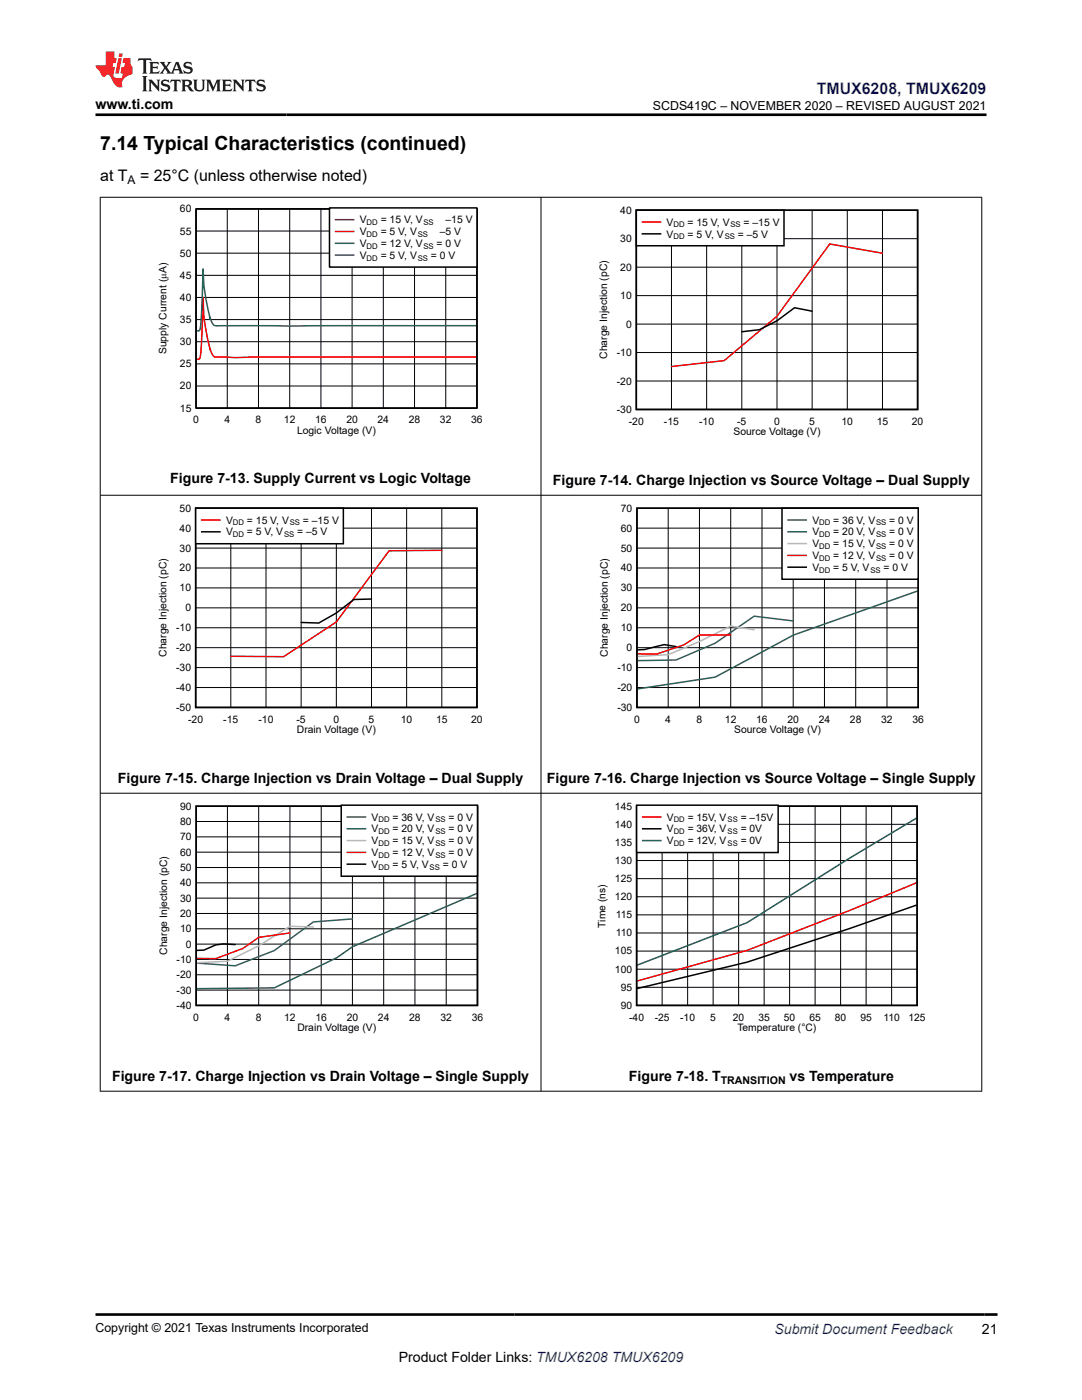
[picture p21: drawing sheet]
<svg xmlns="http://www.w3.org/2000/svg" width="216mm" height="279mm" viewBox="0 0 216 279" stroke-linecap="round" stroke-linejoin="round" font-family="sans-serif">
<defs><g id="words">
<text font-size="3.9" x="20" y="29.9">7.14 Typical Characteristics (continued)</text>
<text font-size="3.2" fill="#00f" x="163" y="18.7">TMUX6208, TMUX6209</text>
<g font-size="3.2">
<text x="20" y="36.1">at T</text>
<text x="27.9" y="36.1">= 25°C (unless otherwise noted)</text>
</g>
<g font-size="2.8">
<text x="19" y="21.8">www.ti.com</text>
<text x="34" y="96.4">Figure 7-13. Supply Current vs Logic Voltage</text>
<text x="110.3" y="96.8">Figure 7-14. Charge Injection vs Source Voltage – Dual Supply</text>
<text x="23.5" y="156.3">Figure 7-15. Charge Injection vs Drain Voltage – Dual Supply</text>
<text x="109.1" y="156.3">Figure 7-16. Charge Injection vs Source Voltage – Single Supply</text>
<text x="22.4" y="215.8">Figure 7-17. Charge Injection vs Drain Voltage – Single Supply</text>
<text x="125.5" y="215.8">Figure 7-18. T</text>
<text x="157.6" y="215.8">vs Temperature</text>
<text x="195.9" y="266.1">21</text>
<text x="79.6" y="271.7">Product Folder Links: TMUX6208 TMUX6209</text>
</g>
<text font-size="2.8" fill="#00f" x="154.5" y="266.2">Submit Document Feedback</text>
<g font-size="2.5">
<text x="130.3" y="21.9">SCDS419C – NOVEMBER 2020 – REVISED AUGUST 2021</text>
<text x="19" y="265.9">Copyright © 2021 Texas Instruments Incorporated</text>
</g>
<text font-size="2.4" x="25.5" y="36.7">A</text>
<g font-size="2.1">
<text x="35.9" y="46.8">55</text>
<text x="35.9" y="42.4">60</text>
<text x="71.8" y="44.6">V</text>
<text x="71.8" y="46.9">V</text>
<text x="76" y="44.6">= 15 V, V</text>
<text x="76" y="46.9">= 5 V, V</text>
<text x="87.8" y="46.9">–5 V</text>
<text x="88.9" y="44.6">–15 V</text>
<text x="123.8" y="42.7">40</text>
<text x="133" y="45">V</text>
<text x="133" y="47.4">V</text>
<text x="137.2" y="45">= 15 V, V</text>
<text x="137.2" y="47.4">= 5 V, V</text>
<text x="147.2" y="47.4">= –5 V</text>
<text x="148.4" y="45">= –15 V</text>
<text x="35.9" y="51.2">50</text>
<text x="71.8" y="49.3">V</text>
<text x="71.8" y="51.6">V</text>
<text x="76" y="49.3">= 12 V, V</text>
<text x="76" y="51.6">= 5 V, V</text>
<text x="86" y="51.6">= 0 V</text>
<text x="87.1" y="49.3">= 0 V</text>
<text x="123.8" y="48.3">30</text>
<text x="35.9" y="55.6">45</text>
<text x="123.8" y="59.7">10</text>
<text x="123.8" y="54">20</text>
<text x="35.9" y="64.5">35</text>
<text x="35.9" y="60.1">40</text>
<text x="124.9" y="65.4">0</text>
<text x="33.2" y="70.7" transform="rotate(-90 33.2 70.7)">Supply Current (μA)</text>
<text x="35.9" y="68.9">30</text>
<text x="121.2" y="71.6" transform="rotate(-90 121.2 71.6)">Charge Injection (pC)</text>
<text x="123.1" y="71.1">-10</text>
<text x="35.9" y="77.7">20</text>
<text x="35.9" y="73.3">25</text>
<text x="123.1" y="76.7">-20</text>
<text x="35.9" y="82.1">15</text>
<text x="123.1" y="82.4">-30</text>
<text x="38.5" y="84.5">0</text>
<text x="44.8" y="84.5">4</text>
<text x="51" y="84.5">8</text>
<text x="56.7" y="84.5">12</text>
<text x="59.3" y="86.6">Logic Voltage (V)</text>
<text x="62.9" y="84.5">16</text>
<text x="69.1" y="84.5">20</text>
<text x="75.3" y="84.5">24</text>
<text x="81.6" y="84.5">28</text>
<text x="87.8" y="84.5">32</text>
<text x="94" y="84.5">36</text>
<text x="125.5" y="84.8">-20</text>
<text x="132.5" y="84.8">-15</text>
<text x="139.5" y="84.8">-10</text>
<text x="146.4" y="86.8">Source Voltage (V)</text>
<text x="147.1" y="84.8">-5</text>
<text x="154.5" y="84.8">0</text>
<text x="161.5" y="84.8">5</text>
<text x="167.9" y="84.8">10</text>
<text x="174.9" y="84.8">15</text>
<text x="182" y="84.8">20</text>
<text x="35.8" y="106.1">40</text>
<text x="35.8" y="102.1">50</text>
<text x="45.1" y="104.5">V</text>
<text x="45.1" y="106.9">V</text>
<text x="49.3" y="104.5">= 15 V, V</text>
<text x="49.3" y="106.9">= 5 V, V</text>
<text x="59.3" y="106.9">= –5 V</text>
<text x="60.4" y="104.5">= –15 V</text>
<text x="123.9" y="106.1">60</text>
<text x="123.9" y="102.1">70</text>
<text x="162.1" y="104.5">V</text>
<text x="162.1" y="106.9">V</text>
<text x="166.3" y="104.5">= 36 V, V</text>
<text x="166.3" y="106.9">= 20 V, V</text>
<text x="177.4" y="104.5">= 0 V</text>
<text x="177.4" y="106.9">= 0 V</text>
<text x="35.8" y="110.1">30</text>
<text x="123.9" y="110.1">50</text>
<text x="162.1" y="109.2">V</text>
<text x="162.1" y="111.6">V</text>
<text x="162.1" y="113.9">V</text>
<text x="166.3" y="109.2">= 15 V, V</text>
<text x="166.3" y="111.6">= 12 V, V</text>
<text x="166.3" y="113.9">= 5 V, V</text>
<text x="176.3" y="113.9">= 0 V</text>
<text x="177.4" y="109.2">= 0 V</text>
<text x="177.4" y="111.6">= 0 V</text>
<text x="35.8" y="118">10</text>
<text x="35.8" y="114">20</text>
<text x="123.9" y="118">30</text>
<text x="123.9" y="114">40</text>
<text x="35.1" y="126">-10</text>
<text x="37" y="122">0</text>
<text x="123.9" y="126">10</text>
<text x="123.9" y="122">20</text>
<text x="33.3" y="131.1" transform="rotate(-90 33.3 131.1)">Charge Injection (pC)</text>
<text x="35.1" y="130">-20</text>
<text x="121.3" y="131.1" transform="rotate(-90 121.3 131.1)">Charge Injection (pC)</text>
<text x="125" y="130">0</text>
<text x="35.1" y="137.9">-40</text>
<text x="35.1" y="133.9">-30</text>
<text x="123.2" y="137.9">-20</text>
<text x="123.2" y="133.9">-10</text>
<text x="35.1" y="141.9">-50</text>
<text x="123.2" y="141.9">-30</text>
<text x="37.5" y="144.2">-20</text>
<text x="44.6" y="144.2">-15</text>
<text x="51.6" y="144.2">-10</text>
<text x="59.2" y="144.2">-5</text>
<text x="59.2" y="146.3">Drain Voltage (V)</text>
<text x="66.5" y="144.2">0</text>
<text x="73.6" y="144.2">5</text>
<text x="80" y="144.2">10</text>
<text x="87" y="144.2">15</text>
<text x="94" y="144.2">20</text>
<text x="126.5" y="144.2">0</text>
<text x="132.8" y="144.2">4</text>
<text x="139" y="144.2">8</text>
<text x="144.7" y="144.2">12</text>
<text x="146.5" y="146.3">Source Voltage (V)</text>
<text x="150.9" y="144.2">16</text>
<text x="157.1" y="144.2">20</text>
<text x="163.4" y="144.2">24</text>
<text x="169.6" y="144.2">28</text>
<text x="175.8" y="144.2">32</text>
<text x="182.1" y="144.2">36</text>
<text x="35.9" y="161.6">90</text>
<text x="35.9" y="167.7">70</text>
<text x="35.9" y="164.6">80</text>
<text x="74.1" y="163.8">V</text>
<text x="74.1" y="166.1">V</text>
<text x="78.3" y="163.8">= 36 V, V</text>
<text x="78.3" y="166.1">= 20 V, V</text>
<text x="89.5" y="163.8">= 0 V</text>
<text x="89.5" y="166.1">= 0 V</text>
<text x="35.9" y="173.8">50</text>
<text x="35.9" y="170.8">60</text>
<text x="74.1" y="168.5">V</text>
<text x="74.1" y="170.8">V</text>
<text x="74.1" y="173.2">V</text>
<text x="78.3" y="168.5">= 15 V, V</text>
<text x="78.3" y="170.8">= 12 V, V</text>
<text x="78.3" y="173.2">= 5 V, V</text>
<text x="88.4" y="173.2">= 0 V</text>
<text x="89.5" y="168.5">= 0 V</text>
<text x="89.5" y="170.8">= 0 V</text>
<text x="35.9" y="179.9">30</text>
<text x="35.9" y="176.9">40</text>
<text x="35.9" y="183">20</text>
<text x="33.4" y="190.6" transform="rotate(-90 33.4 190.6)">Charge Injection (pC)</text>
<text x="35.9" y="186.1">10</text>
<text x="37.1" y="189.1">0</text>
<text x="35.2" y="195.2">-20</text>
<text x="35.2" y="192.2">-10</text>
<text x="35.2" y="201.3">-40</text>
<text x="35.2" y="198.3">-30</text>
<text x="38.6" y="203.7">0</text>
<text x="44.8" y="203.7">4</text>
<text x="51" y="203.7">8</text>
<text x="56.7" y="203.7">12</text>
<text x="62.9" y="203.7">16</text>
<text x="69.2" y="203.7">20</text>
<text x="75.4" y="203.7">24</text>
<text x="81.6" y="203.7">28</text>
<text x="87.9" y="203.7">32</text>
<text x="94.1" y="203.7">36</text>
<text x="59.3" y="205.8">Drain Voltage (V)</text>
<text x="143.8" y="216.3">TRANSITION</text>
</g>
<g font-size="2">
<text x="122.7" y="161.6">145</text>
<text x="122.7" y="165.2">140</text>
<text x="133.1" y="163.8">V</text>
<text x="133.1" y="166.1">V</text>
<text x="137.2" y="163.8">= 15V, V</text>
<text x="137.2" y="166.1">= 36V, V</text>
<text x="147.8" y="163.8">= –15V</text>
<text x="147.8" y="166.1">= 0V</text>
<text x="122.7" y="172.4">130</text>
<text x="122.7" y="168.8">135</text>
<text x="133.1" y="168.5">V</text>
<text x="137.2" y="168.5">= 12V, V</text>
<text x="147.8" y="168.5">= 0V</text>
<text x="122.7" y="179.6">120</text>
<text x="122.7" y="176">125</text>
<text x="120.8" y="185.1" transform="rotate(-90 120.8 185.1)">Time (ns)</text>
<text x="122.9" y="183.3">115</text>
<text x="122.7" y="190.5">105</text>
<text x="122.9" y="186.9">110</text>
<text x="122.7" y="194.1">100</text>
<text x="123.8" y="197.7">95</text>
<text x="123.8" y="201.3">90</text>
<text x="125.6" y="203.7">-40</text>
<text x="130.6" y="203.7">-25</text>
<text x="135.7" y="203.7">-10</text>
<text x="141.7" y="203.7">5</text>
<text x="146.2" y="203.7">20</text>
<text x="151.3" y="203.7">35</text>
<text x="156.4" y="203.7">50</text>
<text x="161.5" y="203.7">65</text>
<text x="166.6" y="203.7">80</text>
<text x="171.7" y="203.7">95</text>
<text x="176.3" y="203.7">110</text>
<text x="181.3" y="203.7">125</text>
<text x="147.2" y="205.8">Temperature (°C)</text>
</g>
<g font-size="1.6">
<text x="73.2" y="44.9">DD</text>
<text x="73.2" y="47.3">DD</text>
<text x="83.4" y="47.3">SS</text>
<text x="84.5" y="44.9">SS</text>
<text x="134.4" y="45.4">DD</text>
<text x="134.4" y="47.8">DD</text>
<text x="144.6" y="47.8">SS</text>
<text x="145.7" y="45.4">SS</text>
<text x="73.2" y="49.6">DD</text>
<text x="73.2" y="52">DD</text>
<text x="83.4" y="52">SS</text>
<text x="84.5" y="49.6">SS</text>
<text x="46.5" y="104.9">DD</text>
<text x="46.5" y="107.2">DD</text>
<text x="56.7" y="107.2">SS</text>
<text x="57.8" y="104.9">SS</text>
<text x="163.5" y="104.9">DD</text>
<text x="163.5" y="107.2">DD</text>
<text x="174.8" y="104.9">SS</text>
<text x="174.8" y="107.2">SS</text>
<text x="163.5" y="109.6">DD</text>
<text x="163.5" y="111.9">DD</text>
<text x="174.8" y="109.6">SS</text>
<text x="174.8" y="111.9">SS</text>
<text x="163.5" y="114.3">DD</text>
<text x="173.7" y="114.3">SS</text>
<text x="75.5" y="164.1">DD</text>
<text x="75.5" y="166.5">DD</text>
<text x="86.9" y="164.1">SS</text>
<text x="86.9" y="166.5">SS</text>
<text x="75.5" y="168.8">DD</text>
<text x="75.5" y="171.2">DD</text>
<text x="75.5" y="173.5">DD</text>
<text x="85.7" y="173.5">SS</text>
<text x="86.9" y="168.8">SS</text>
<text x="86.9" y="171.2">SS</text>
</g>
<g font-size="1.5">
<text x="134.4" y="164.1">DD</text>
<text x="134.4" y="166.5">DD</text>
<text x="145.2" y="164.1">SS</text>
<text x="145.2" y="166.5">SS</text>
<text x="134.4" y="168.8">DD</text>
<text x="145.2" y="168.8">SS</text>
</g>
</g></defs>
<path d="M39.1 41.7h56.1v39.8h-56.1z" fill="none" stroke="#000" stroke-width=".3"/>
<g fill="none" stroke="#000" stroke-width=".2">
<path d="M39.1 59.4h56.1M39.1 54.9h56.1M39.1 50.5h56.1M39.1 46.1h56.1M45.3 41.7v39.8M51.6 41.7v39.8M57.8 41.7v39.8M64 41.7v39.8M70.3 41.7v39.8M76.5 41.7v39.8M82.7 41.7v39.8M88.9 41.7v39.8"/>
<path d="M39.1 77h56.1M39.1 72.6h56.1M39.1 68.2h56.1M39.1 63.8h56.1"/>
</g>
<path d="M95 71.3l-48.1 .1-3.9-.1-.5-.3-.6-1.4v.2l-.8-3.6a35 35 0 0 1-.6-6.9 90.5 90.5 0 0 1-.6 12.2l-.2 .2h-.4" fill="none" stroke="#f00" stroke-width=".3"/>
<path d="M95 65h-51.4a1.22 1.22 0 0 1-1.5-1.1l-.2-.6v.4l-.4-2.2-.8-4.5-.2-3.3a90 90 0 0 1-.6 12.1l-.2 .2h-.4" fill="none" stroke="#286b49" stroke-width=".3"/>
<path d="M65.7 41.5h29.5v11.8h-29.5z" fill-rule="evenodd" fill="#fff"/>
<path d="M65.7 41.5h29.5v11.8h-29.5zM127 42h56.1v39.7h-56.1zM162.1 62.1l-3.6-.7-3.5 2.6-3.5 1.8-3.5 .4" fill="none" stroke="#000" stroke-width=".3"/>
<path d="M67 43.8h3.6" fill="none" stroke="#68265f" stroke-width=".3"/>
<path d="M67 46.2h3.6M176.1 50.5l-10.5-1.8-10.6 14.4-10.5 8.9-10.5 1.1" fill="none" stroke="#f00" stroke-width=".3"/>
<path d="M67 48.6h3.6" fill="none" stroke="#286b49" stroke-width=".3"/>
<path d="M67 50.9h3.6" fill="none" stroke="#295c74" stroke-width=".3"/>
<g fill="none" stroke="#000" stroke-width=".2">
<path d="M127 59h56.1M127 53.3h56.1M127 47.6h56.1M134 42v39.7M141 42v39.7M148 42v39.7M155 42v39.7M162.1 42v39.7M169.1 42v39.7M176.1 42v39.7M127 76h56.1M127 70.4h56.1"/>
<path d="M127 64.7h56.1"/>
</g>
<path d="M127 42h29.4v7h-29.4z" fill-rule="evenodd" fill="#fff"/>
<path d="M127 42h29.4v7h-29.4zM128.2 46.7h3.6M39 101.4h56.2v39.8h-56.2zM74.1 119.5l-3.5 .1-3.5 2.7-3.5 2-3.5-.1" fill="none" stroke="#000" stroke-width=".3"/>
<path d="M128.2 44.3h3.6M88.2 109.8l-10.6 .1-10.5 14.2-10.5 7-10.5-.1" fill="none" stroke="#f00" stroke-width=".3"/>
<g fill="none" stroke="#000" stroke-width=".2">
<path d="M39 117.3h56.2M39 113.4h56.2M39 109.4h56.2M39 105.4h56.2M46.1 101.4v39.8M53.1 101.4v39.8M60.1 101.4v39.8M67.1 101.4v39.8M74.1 101.4v39.8M81.1 101.4v39.8M88.2 101.4v39.8M39 137.2h56.2"/>
<path d="M39 133.2h56.2M39 129.3h56.2M39 125.3h56.2M39 121.3h56.2"/>
</g>
<path d="M39 101.4h29.5v7.1h-29.5z" fill-rule="evenodd" fill="#fff"/>
<path d="M39 101.4h29.5v7.1h-29.5zM40.3 106.1h3.6M127.1 101.4h56.1v39.8h-56.1zM134.9 129l-2.4-.4-3.8 1-1.5 .1" fill="none" stroke="#000" stroke-width=".3"/>
<path d="M40.3 103.8h3.6M145.8 126.7h-6.2l-3.2 2-5.4 1.9-3.8-.1" fill="none" stroke="#f00" stroke-width=".3"/>
<g fill="none" stroke="#000" stroke-width=".2">
<path d="M127.1 117.3h56.1M127.1 113.4h56.1M127.1 109.4h56.1M127.1 105.4h56.1M133.3 101.4v39.8M139.6 101.4v39.8M145.8 101.4v39.8M152 101.4v39.8M158.3 101.4v39.8M164.5 101.4v39.8M170.7 101.4v39.8M177 101.4v39.8"/>
<path d="M127.1 137.2h56.1M127.1 133.2h56.1M127.1 129.3h56.1M127.1 125.3h56.1M127.1 121.3h56.1"/>
</g>
<path d="M183.1 117.9l-24.8 8.9-15.6 8.3-15.5 2.4" fill="none" stroke="#286b49" stroke-width=".3"/>
<path d="M158.3 123.9l-7.8-.9-7.8 5.4-7.8 3.3-7.7 .1" fill="none" stroke="#295c74" stroke-width=".3"/>
<path d="M150.5 125.7l-4.7-.8-6.2 3.1-6.3 2.7-6.1 .3" fill="none" stroke="#b8b8b8" stroke-width=".3"/>
<path d="M156 101.4h27.2v14.2h-27.2z" fill-rule="evenodd" fill="#fff"/>
<path d="M156 101.4h27.2v14.2h-27.2zM157.2 113.2h3.7M39.1 160.9h56.2v39.8h-56.2zM46.9 188.5l-2.3-.1-1.6 .2-2.3 1-1.4 .1" fill="none" stroke="#000" stroke-width=".3"/>
<path d="M157.2 103.8h3.7M95.1 178.3l-24.8 10.7-3.1 2.1-12.5 6-15.4 .2" fill="none" stroke="#286b49" stroke-width=".3"/>
<path d="M157.2 106.1h3.7M70.3 183.4l-7.8 .6-7.8 5.7-7.8 3-7.6-.5" fill="none" stroke="#295c74" stroke-width=".3"/>
<path d="M157.2 108.5h3.7M62.5 185l-4.6-.1-6.3 3.9-6.2 3-6.1 .3" fill="none" stroke="#b8b8b8" stroke-width=".3"/>
<path d="M157.2 110.8h3.7M57.9 186.2l-6.3 .9-3.1 2.2-5.5 2h-3.7" fill="none" stroke="#f00" stroke-width=".3"/>
<g fill="none" stroke="#000" stroke-width=".2">
<path d="M39.1 179.2h56.2M39.1 176.2h56.2M39.1 173.1h56.2M39.1 170.1h56.2M39.1 167h56.2M39.1 163.9h56.2M45.4 160.9v39.8M51.6 160.9v39.8M57.9 160.9v39.8M64.1 160.9v39.8M70.3 160.9v39.8M76.6 160.9v39.8"/>
<path d="M82.8 160.9v39.8M89 160.9v39.8M39.1 197.6h56.2M39.1 194.5h56.2M39.1 191.5h56.2M39.1 188.4h56.2M39.1 185.4h56.2M39.1 182.3h56.2"/>
</g>
<path d="M68.1 160.7h27.2v14.2h-27.2z" fill-rule="evenodd" fill="#fff"/>
<path d="M68.1 160.7h27.2v14.2h-27.2zM69.3 172.5h3.6M127 160.9h56v39.8h-56zM182.9 180.6l-13.5 4.7-20.3 6.7-21.9 5.3" fill="none" stroke="#000" stroke-width=".3"/>
<path d="M69.3 163h3.6" fill="none" stroke="#286b49" stroke-width=".3"/>
<path d="M69.3 165.4h3.6" fill="none" stroke="#295c74" stroke-width=".3"/>
<path d="M69.3 167.8h3.6" fill="none" stroke="#b8b8b8" stroke-width=".3"/>
<path d="M69.3 170.1h3.6M182.9 176.2l-13.5 5.5-20.3 8-21.9 6.1" fill="none" stroke="#f00" stroke-width=".3"/>
<g fill="none" stroke="#000" stroke-width=".2">
<path d="M127 179h56M127 175.4h56M127 171.7h56M127 168.1h56M127 164.5h56M132.1 160.9v39.8M137.2 160.9v39.8M142.3 160.9v39.8M147.4 160.9v39.8M152.5 160.9v39.8M157.6 160.9v39.8M162.6 160.9v39.8"/>
<path d="M167.7 160.9v39.8M172.8 160.9v39.8M177.9 160.9v39.8M127 197h56M127 193.4h56M127 189.8h56M127 186.2h56M127 182.6h56"/>
</g>
<path d="M182.9 163.3l-13.5 8-20.3 12.8-21.9 8.5" fill="none" stroke="#105465" stroke-width=".3"/>
<path d="M127 160.7h28.3v9.4h-28.3z" fill-rule="evenodd" fill="#fff"/>
<path d="M127 160.7h28.3v9.4h-28.3zM128.2 165.4h3.7" fill="none" stroke="#000" stroke-width=".3"/>
<path d="M128.2 163h3.7" fill="none" stroke="#f00" stroke-width=".3"/>
<path d="M128.2 167.8h3.7" fill="none" stroke="#105465" stroke-width=".3"/>
<path d="M19.9 39.4h176.1M20 39.3v178.5M107.9 39.3v178.5M195.9 39.3v178.5M19.9 98.8h176.1M19.9 158.3h176.1M19.9 217.8h176.1" fill="none" stroke="#000" stroke-width=".2"/>
<path d="M27.7 11.6l-.2 .6 .5-.2h.6v.1v2.2l-.2 .4h1l-.2-.4v-2.2v-.1h.5l.5 .2-.1-.6zM29.8 12.4l.2 .3v1.6l-.2 .4h1.9l.1-.6a1.08 1.08 0 0 1-1.3 .2v-.7h.6l.4 .2v-.7l-.4 .2h-.6v-.5l.2-.2a1 1 0 0 1 1 .3l-.1-.5zM31.8 12.4l1 1.1-1 1.2h.9l-.2-.2 .4-.8 .5 .8-.2 .2h1.6l-.2-.2 .1-.5h1l.1 .5-.1 .2h.9l-.2-.4-.8-1.9h-.5l-1 2.1-.8-1.1 .9-1h-.8l.2 .2-.5 .6-.3-.6 .1-.2zM35.2 12.8l.4 1h-.8zM36.8 12.5a.65 .65 0 0 0-.2 .7 .65 .65 0 0 0 .6 .5l.7 .1 .1 .3a.79 .79 0 0 1-.7 .4 .79 .79 0 0 1-.7-.5l.1 .7 .2-.1a.93 .93 0 0 0 1.1 0 .93 .93 0 0 0 .4-.9 1.46 1.46 0 0 0-1.2-.6l-.1-.3a1.09 1.09 0 0 1 1.2 .2l-.2-.6-.1 .1-.6-.2zM28.4 15.2l.2 .4v2.2l-.2 .4h1l-.2-.4v-2.2l.2-.4zM29.6 15.9l.2 .4v1.5l-.2 .4h.8l-.3-.4v-1.3l1.7 1.8v-2l.2-.4h-.8l.2 .2 .1 1.1-1.2-1.3zM32.3 16a.65 .65 0 0 0-.2 .8 .65 .65 0 0 0 .7 .4l.6 .2 .1 .2a.79 .79 0 0 1-.7 .4 .79 .79 0 0 1-.7-.5l.1 .7 .2-.1a.93 .93 0 0 0 1.1 .1 .93 .93 0 0 0 .4-1 1.46 1.46 0 0 0-1.2-.5l-.1-.4a1.09 1.09 0 0 1 1.2 .2l-.2-.6-.1 .1-.6-.1zM34.1 15.9l-.1 .6a.63 .63 0 0 1 .7-.3l.1 1.6-.3 .4h1l-.2-.4v-1.6a.66 .66 0 0 1 .8 .3l-.1-.6zM36.2 15.9l.2 .4v1.5l-.2 .4h.9l-.2-.2v-.7h.5l.1 .2a.79 .79 0 0 0 1.2 .6l-1-.9a.61 .61 0 0 0 .6-.6 .61 .61 0 0 0-.5-.7zM36.9 16.2h.2a.47 .47 0 0 1 .5 .1 .47 .47 0 0 1 .1 .5l-.2 .1-.6 .1zM38.5 15.9l.2 .2a2.27 2.27 0 0 0 .4 2 1.04 1.04 0 0 0 1.7-.7v-1.3l.2-.2h-.8l.2 .4v1.1a.6 .6 0 0 1-.6 .6 .6 .6 0 0 1-.6-.6v-1.1l.3-.4zM41.1 15.9l.2 .4v1.5l-.2 .4h.7l-.2-.4v-1.4l.9 1.9 .8-1.9v1.4l-.2 .4h1l-.3-.4v-1.5l.3-.4h-.8l-.7 1.5-.7-1.5zM44.3 15.9l.2 .4v1.5l-.2 .4h1.9l.1-.6a1.09 1.09 0 0 1-1.3 .2v-.7h.6l.4 .2v-.6l-.4 .2h-.6v-.6l.2-.1a1.01 1.01 0 0 1 1 .3l-.1-.6zM46.4 15.9l.3 .4v1.5l-.3 .4h.8l-.2-.4v-1.3l1.6 1.8v-2l.2-.4h-.7l.2 .2v1.1l-1.2-1.3zM49 15.9l-.1 .6a.63 .63 0 0 1 .8-.3v1.6l-.3 .4h1l-.2-.4v-1.6a.66 .66 0 0 1 .8 .3l-.1-.6zM51.4 16a.65 .65 0 0 0-.2 .8 .65 .65 0 0 0 .6 .4l.6 .2 .2 .2a.79 .79 0 0 1-.8 .4 .79 .79 0 0 1-.6-.5l.1 .7 .2-.1a.93 .93 0 0 0 1 .1 .93 .93 0 0 0 .5-1 1.46 1.46 0 0 0-1.3-.5l-.1-.4a1.09 1.09 0 0 1 1.3 .2l-.2-.6-.2 .1-.5-.1z" fill="#231f20"/>
<path d="M21.1 10.3v2.7h-2.1l.1 .4 .9 1a.95 .95 0 0 0 .9 .9 .59 .59 0 0 1 .6-.4 .59 .59 0 0 1 .5 .3l.4 .8a1.59 1.59 0 0 0 2.1 1.4 1.61 1.61 0 0 1 1-2.3l1-.3-.1-1.5a1.59 1.59 0 0 1-.4-1.7h-1.4l-.2 .9h.5l-.1 .9h-.5l-.2 .9v.3l.4 .1-.2 .9h-.6a.73 .73 0 0 1-1.1-.7l.3-1.5h-.5l.2-.9h.5l.2-.9h-.5v-1.3zM23.6 11.6l-.6 3.1h.7l.6-3.1zM23.8 10.7l-.1 .6h.7l.1-.6z" fill="#ed1c24"/>
<path d="M19 22.9h177.8M19.1 262.3h179.9" fill="none" stroke="#000" stroke-width=".53"/>
<use href="#words"/>
</svg>
